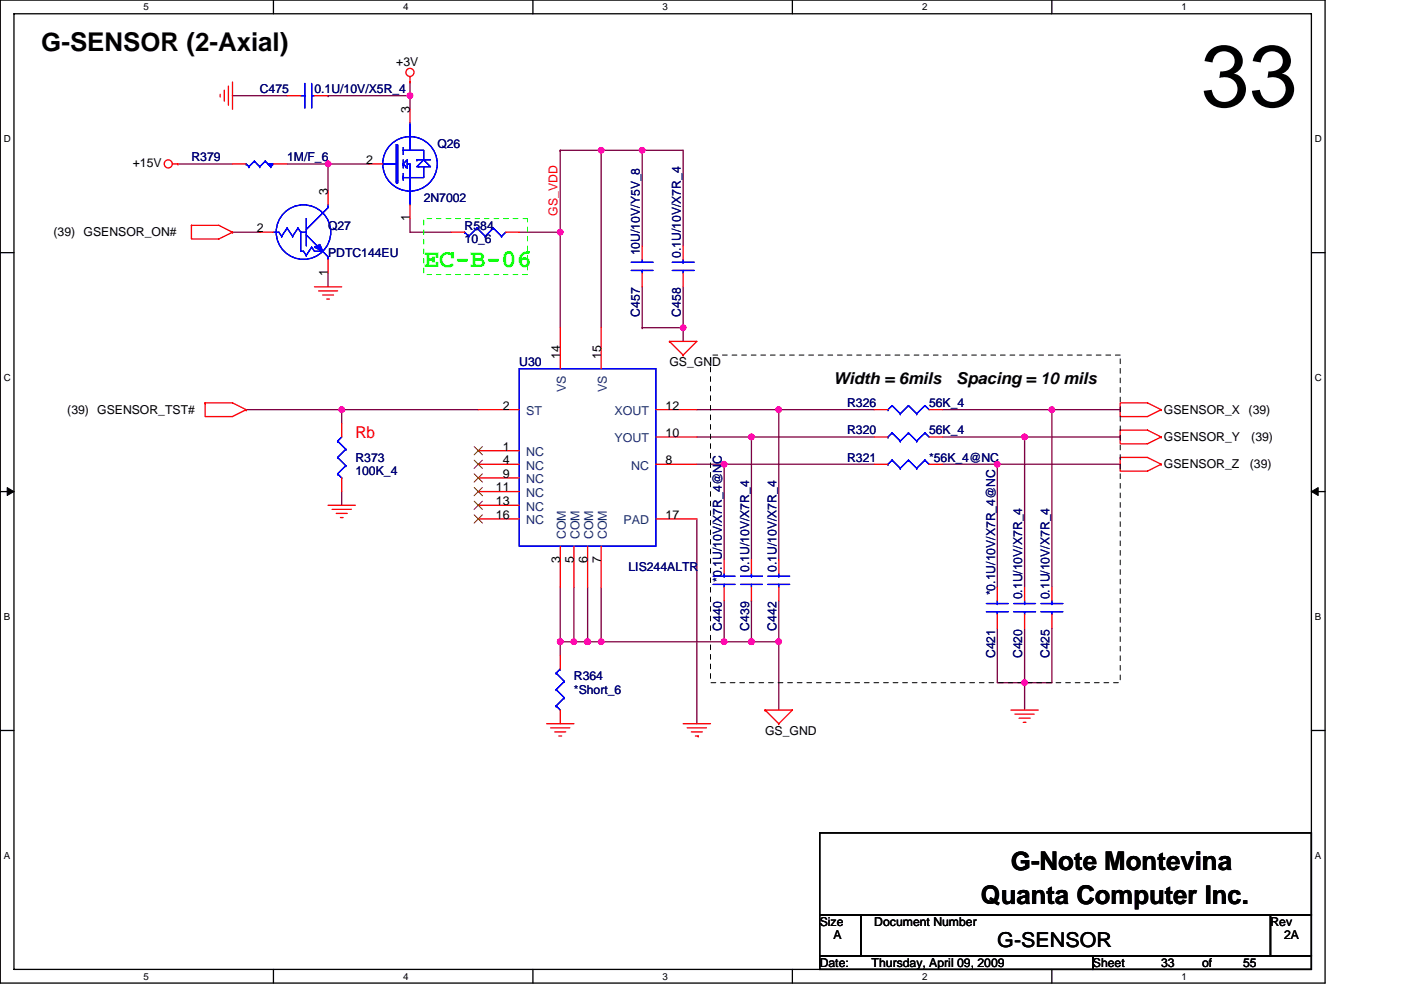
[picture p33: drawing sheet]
<svg xmlns="http://www.w3.org/2000/svg" width="297mm" height="210mm" viewBox="0 0 297 210" stroke-linecap="round" stroke-linejoin="round" font-family="sans-serif">
<defs><g id="words">
<text font-size="18.5" x="254.6" y="22.6">33</text>
<g font-size="5.5">
<text x="8.8" y="10.8">G-SENSOR (2-Axial)</text>
<text x="214.3" y="184.5">G-Note Montevina</text>
<text x="208" y="191.7">Quanta Computer Inc.</text>
</g>
<text font-size="5.5" fill="#0f0" x="89.8" y="56.7">EC-B-06</text>
<text font-size="4.3" x="211.5" y="200.8">G-SENSOR</text>
<g font-size="3.5">
<text x="176.7" y="81.4">Width = 6mils</text>
<text x="202.8" y="81.4">Spacing = 10 mils</text>
</g>
<text font-size="3.5" fill="#f00" x="75.3" y="92.9">Rb</text>
<g font-size="2.6">
<text x="84" y="13.9">+3V</text>
<text x="86.9" y="24" transform="rotate(-90 86.9 24)">3</text>
<text x="28.1" y="35.4">+15V</text>
<text x="77.7" y="34.8">2</text>
<text x="69.5" y="41.4" transform="rotate(-90 69.5 41.4)">3</text>
<text x="86.9" y="46.9" transform="rotate(-90 86.9 46.9)">1</text>
<text x="11.4" y="50.1">(39) GSENSOR_ON#</text>
<text x="54.5" y="49.2">2</text>
<text x="69.5" y="58.5" transform="rotate(-90 69.5 58.5)">1</text>
<text x="118.8" y="76.2" transform="rotate(-90 118.8 76.2)">14</text>
<text x="127.4" y="76.2" transform="rotate(-90 127.4 76.2)">15</text>
<text x="141.9" y="77.6">GS_GND</text>
<text x="14.3" y="87.8">(39) GSENSOR_TST#</text>
<text x="106.6" y="86.9">2</text>
<text x="141.1" y="86.9">12</text>
<text x="246.8" y="87.8">GSENSOR_X</text>
<text x="264.7" y="87.8">(39)</text>
<text x="106.6" y="95.6">1</text>
<text x="141.1" y="92.7">10</text>
<text x="246.8" y="93.6">GSENSOR_Y</text>
<text x="265.3" y="93.6">(39)</text>
<text x="106.6" y="98.4">4</text>
<text x="106.6" y="101.3">9</text>
<text x="141.1" y="98.4">8</text>
<text x="246.8" y="99.4">GSENSOR_Z</text>
<text x="265" y="99.4">(39)</text>
<text x="105.2" y="104.2">11</text>
<text x="105.2" y="107.1">13</text>
<text x="105.2" y="110">16</text>
<text x="141.1" y="110">17</text>
<text x="118.8" y="119.3" transform="rotate(-90 118.8 119.3)">3</text>
<text x="121.7" y="119.3" transform="rotate(-90 121.7 119.3)">5</text>
<text x="124.6" y="119.3" transform="rotate(-90 124.6 119.3)">6</text>
<text x="127.4" y="119.3" transform="rotate(-90 127.4 119.3)">7</text>
<text x="162.2" y="155.8">GS_GND</text>
<text x="173.8" y="196.4">Size</text>
<text x="185.4" y="196.4">Document Number</text>
<text x="269.4" y="196.4">Rev</text>
<text x="176.7" y="199.3">A</text>
<text x="272.2" y="199.3">2A</text>
<text x="173.8" y="205">Date:</text>
<text x="184.8" y="205">Thursday, April 09, 2009</text>
<text x="231.7" y="205">Sheet</text>
<text x="246.2" y="205">33</text>
<text x="254.9" y="205">of</text>
<text x="263.6" y="205">55</text>
</g>
<g font-size="2.6" fill="#000080">
<text x="55.1" y="19.7">C475</text>
<text x="66.7" y="19.7">0.1U/10V/X5R_4</text>
<text x="40.6" y="34.2">R379</text>
<text x="60.9" y="34.2">1M/F_6</text>
<text x="92.7" y="31.3">Q26</text>
<text x="89.8" y="42.9">2N7002</text>
<text x="69.6" y="48.7">Q27</text>
<text x="98.5" y="48.7">R584</text>
<text x="98.5" y="51.6">10_6</text>
<text x="69.6" y="54.5">PDTC144EU</text>
<text x="135.7" y="54.2" transform="rotate(-90 135.7 54.2)">10U/10V/Y5V_8</text>
<text x="144.4" y="54.8" transform="rotate(-90 144.4 54.8)">0.1U/10V/X7R_4</text>
<text x="135.7" y="67.2" transform="rotate(-90 135.7 67.2)">C457</text>
<text x="144.4" y="67.2" transform="rotate(-90 144.4 67.2)">C458</text>
<text x="110.1" y="77.6">U30</text>
<text x="179.6" y="86.3">R326</text>
<text x="197" y="86.3">56K_4</text>
<text x="179.6" y="92.1">R320</text>
<text x="197" y="92.1">56K_4</text>
<text x="75.3" y="97.9">R373</text>
<text x="75.3" y="100.8">100K_4</text>
<text x="179.6" y="97.9">R321</text>
<text x="197" y="97.9">*56K_4@NC</text>
<text x="133.3" y="121.1">LIS244ALTR</text>
<text x="153.1" y="123.4" transform="rotate(-90 153.1 123.4)">*0.1U/10V/X7R_4@NC</text>
<text x="158.8" y="121.3" transform="rotate(-90 158.8 121.3)">0.1U/10V/X7R_4</text>
<text x="164.6" y="121.3" transform="rotate(-90 164.6 121.3)">0.1U/10V/X7R_4</text>
<text x="211" y="126.3" transform="rotate(-90 211 126.3)">*0.1U/10V/X7R_4@NC</text>
<text x="216.7" y="127.1" transform="rotate(-90 216.7 127.1)">0.1U/10V/X7R_4</text>
<text x="222.5" y="127.1" transform="rotate(-90 222.5 127.1)">0.1U/10V/X7R_4</text>
<text x="153.1" y="133.8" transform="rotate(-90 153.1 133.8)">C440</text>
<text x="158.8" y="133.8" transform="rotate(-90 158.8 133.8)">C439</text>
<text x="164.6" y="133.8" transform="rotate(-90 164.6 133.8)">C442</text>
<text x="211" y="139.6" transform="rotate(-90 211 139.6)">C421</text>
<text x="216.7" y="139.6" transform="rotate(-90 216.7 139.6)">C420</text>
<text x="222.5" y="139.6" transform="rotate(-90 222.5 139.6)">C425</text>
<text x="121.7" y="144.2">R364</text>
<text x="121.7" y="147.1">*Short_6</text>
</g>
<text font-size="2.6" fill="#f00" x="118.2" y="45.8" transform="rotate(-90 118.2 45.8)">GS_VDD</text>
<g font-size="2.6" fill="#004080">
<text x="120" y="83.2" transform="rotate(-90 120 83.2)">VS</text>
<text x="128.7" y="83.2" transform="rotate(-90 128.7 83.2)">VS</text>
<text x="111.5" y="88.1">ST</text>
<text x="130.3" y="88.1">XOUT</text>
<text x="130.3" y="93.9">YOUT</text>
<text x="111.5" y="96.8">NC</text>
<text x="111.5" y="99.6">NC</text>
<text x="133.8" y="99.6">NC</text>
<text x="111.5" y="102.5">NC</text>
<text x="111.5" y="105.4">NC</text>
<text x="111.5" y="108.3">NC</text>
<text x="111.5" y="111.2">NC</text>
<text x="132.2" y="111.2">PAD</text>
<text x="120" y="114.4" transform="rotate(-90 120 114.4)">COM</text>
<text x="122.9" y="114.4" transform="rotate(-90 122.9 114.4)">COM</text>
<text x="125.8" y="114.4" transform="rotate(-90 125.8 114.4)">COM</text>
<text x="128.7" y="114.4" transform="rotate(-90 128.7 114.4)">COM</text>
</g>
<g font-size="2.1">
<text x="30.5" y="2.2">5</text>
<text x="85.5" y="2.2">4</text>
<text x="140.5" y="2.2">3</text>
<text x="195.5" y="2.2">2</text>
<text x="250.5" y="2.2">1</text>
<text x=".8" y="30.1">D</text>
<text x="278.8" y="30.1">D</text>
<text x=".8" y="80.8">C</text>
<text x="278.8" y="80.8">C</text>
<text x=".8" y="131.4">B</text>
<text x="278.8" y="131.4">B</text>
<text x=".8" y="182.1">A</text>
<text x="278.8" y="182.1">A</text>
<text x="30.5" y="207.8">5</text>
<text x="85.5" y="207.8">4</text>
<text x="140.5" y="207.8">3</text>
<text x="195.5" y="207.8">2</text>
<text x="250.5" y="207.8">1</text>
</g>
</g></defs>
<path d="M.1 0h280.8v208.5h-280.8zM3 2.9h275v202.7h-275z" fill="none" stroke="#000" stroke-width=".28"/>
<g fill="#fff">
<path d="M30.5 .3h1.1v2.3h-1.1z"/>
<path d="M30.5 205.9h1.1v2.3h-1.1z"/>
</g>
<path d="M58 0v2.9M58 205.6v2.9" fill="none" stroke="#000" stroke-width=".28"/>
<g fill="#fff">
<path d="M85.5 .3h1.1v2.3h-1.1z"/>
<path d="M85.5 205.9h1.1v2.3h-1.1z"/>
</g>
<path d="M113 0v2.9M113 205.6v2.9" fill="none" stroke="#000" stroke-width=".28"/>
<g fill="#fff">
<path d="M140.5 .3h1.1v2.3h-1.1z"/>
<path d="M140.5 205.9h1.1v2.3h-1.1z"/>
</g>
<path d="M168 0v2.9M168 205.6v2.9" fill="none" stroke="#000" stroke-width=".28"/>
<g fill="#fff">
<path d="M195.5 .3h1.2v2.3h-1.2z"/>
<path d="M195.5 205.9h1.2v2.3h-1.2z"/>
</g>
<path d="M223 0v2.9M223 205.6v2.9" fill="none" stroke="#000" stroke-width=".28"/>
<g fill="#fff">
<path d="M250.5 .3h1.2v2.3h-1.2z"/>
<path d="M250.5 205.9h1.2v2.3h-1.2z"/>
<path d="M.8 28.3h1.5v2.3h-1.5z"/>
<path d="M278.8 28.3h1.5v2.3h-1.5z"/>
<path d="M.8 78.9h1.5v2.3h-1.5z"/>
<path d="M278.8 78.9h1.5v2.3h-1.5z"/>
</g>
<path d="M.1 53.6h2.9M278 53.6h2.9" fill="none" stroke="#000" stroke-width=".28"/>
<g fill="#fff">
<path d="M.8 129.6h1.4v2.3h-1.4z"/>
<path d="M278.8 129.6h1.4v2.3h-1.4z"/>
</g>
<path d="M.1 104.3h2.9M278 104.3h2.9" fill="none" stroke="#000" stroke-width=".28"/>
<path d="M1.5 103.4l1.5 .9-1.5 .8zM278 104.3l1.5-.9v1.7z" fill="#000" stroke="#000" stroke-width=".21"/>
<g fill="#fff">
<path d="M.8 180.3h1.4v2.3h-1.4z"/>
<path d="M278.8 180.3h1.4v2.3h-1.4z"/>
</g>
<path d="M.1 154.9h2.9M278 154.9h2.9M173.8 176.7h104.2v17.3h-104.2zM173.8 194h8.7v8.7h-8.7zM182.5 194h86.9v8.7h-86.9zM269.4 194h8.6v8.7h-8.6zM173.8 202.7h57.9v2.9h-57.9zM231.7 202.7h46.3v2.9h-46.3z" fill="none" stroke="#000" stroke-width=".28"/>
<g fill="none" stroke="#800040" stroke-width=".28">
<path d="M86.9 17.4v2.9M37.7 34.8h11.6M49.3 20.3h11.6M60.9 34.8h8.7M69.6 20.3h.1M69.6 34.8h.1M69.6 34.8v5.8M69.6 20.3h17.3M69.6 34.8h8.6M86.9 20.3v2.9M118.8 31.9h.1M118.8 31.9h8.7"/>
<path d="M118.8 31.9v37.6M127.5 31.9v37.6M127.5 31.9h8.7M136.2 31.9h8.6v20.3M136.2 31.9v20.3M136.2 31.9h.1M49.3 49.3h5.8M69.6 57.9v2.9M86.9 46.4v2.9h8.7M110.1 49.3h8.7M118.8 49.3h.1M136.2 69.5h.1"/>
<path d="M136.2 60.8v8.7M136.2 69.5h8.6M144.8 60.8v8.7M144.8 69.5v2.9M52.2 86.9h.1M52.2 86.9h20.3M72.5 86.9v2.9M72.5 86.9h28.9M147.7 92.7h11.6M147.7 98.5h5.8M147.7 86.9h17.4M153.5 98.5h31.9"/>
<path d="M153.5 98.5h.1M153.5 98.5v20.2M159.3 92.7h.1M159.3 92.7h26.1M159.3 92.7v26M165.1 86.9v31.8M165.1 86.9h.1M165.1 86.9h20.3M199.9 98.5h11.6M199.9 86.9h23.1M199.9 92.7h17.3M211.5 98.5h26"/>
<path d="M211.5 98.5v26M217.2 92.7h.1M217.2 92.7h20.3M217.2 92.7v31.8M223 86.9h.1M223 86.9v37.6M223 86.9h14.5M72.5 104.3v2.9M147.7 110.1v43.4M118.8 136.1h.1M118.8 136.1v2.9M118.8 124.5v11.6"/>
<path d="M118.8 136.1h5.8M121.7 136.1h.1M121.7 124.5v11.6M124.6 136.1h2.9M124.6 136.1h.1M124.6 124.5v11.6M127.5 124.5v11.6M127.5 136.1h.1M127.5 136.1h31.8M153.5 127.4v8.7M153.5 136.1h.1M159.3 127.4h.1"/>
<path d="M159.3 136.1h5.8M159.3 127.4v8.7M165.1 136.1h.1M165.1 127.4v8.7M165.1 136.1v14.5M211.5 124.5h.1M211.5 133.2v11.6h5.7M217.2 133.2v11.6M223 133.2v11.6h-5.8M217.2 144.8v5.8M217.2 144.8h.1"/>
</g>
<g fill="#f0f" stroke="#f0f" stroke-width=".28">
<circle cx="159.3" cy="136.1" r=".57"/>
<circle cx="223" cy="86.9" r=".57"/>
<circle cx="217.2" cy="92.7" r=".57"/>
<circle cx="165.1" cy="86.9" r=".57"/>
<circle cx="127.5" cy="31.9" r=".57"/>
<circle cx="144.8" cy="69.5" r=".57"/>
<circle cx="121.7" cy="136.1" r=".57"/>
<circle cx="124.6" cy="136.1" r=".57"/>
<circle cx="118.8" cy="136.1" r=".57"/>
<circle cx="165.1" cy="136.1" r=".57"/>
<circle cx="136.1" cy="31.9" r=".57"/>
<circle cx="72.5" cy="86.9" r=".57"/>
<circle cx="159.3" cy="92.7" r=".57"/>
<circle cx="211.4" cy="98.5" r=".57"/>
<circle cx="217.2" cy="144.8" r=".57"/>
<circle cx="153.5" cy="98.5" r=".57"/>
<circle cx="153.5" cy="136.1" r=".57"/>
<circle cx="127.5" cy="136.1" r=".57"/>
<circle cx="86.9" cy="20.3" r=".57"/>
<circle cx="69.6" cy="34.8" r=".57"/>
<circle cx="118.8" cy="49.2" r=".57"/>
</g>
<g fill="none" stroke="#f00" stroke-width=".28">
<path d="M47.6 19.1v2.4M48.4 18.3v4M49.3 17.4v5.8M86.9 17.4h.1M86.9 16.2v1.2M36.6 34.8h1.1M37.7 34.8h.1M46.7 20v.6M49.3 34.8h2.9M58 34.8h2.9M60.9 20.3h2.9M66.7 20.3h2.9"/>
<path d="M78.2 34.8h2.9M86.9 23.2v2.9M40.6 47.8h5.8l2.9 1.5M40.6 47.8v2.9h5.8l2.9-1.4M40.6 47.8h.1M49.3 49.3h.1M55.1 49.3h2.9M69.6 40.6v2.9M69.6 55v2.9M86.9 43.5v2.9M95.6 49.3h2.9M107.2 49.3h2.9"/>
<path d="M136.2 52.2v2.8M136.2 57.9v2.9M144.8 52.2v2.8M144.8 57.9v2.9M66.7 60.8h5.8M67.5 61.7h4.1M68.4 62.6h2.3M69.3 63.4h.5M118.8 69.5v8.7M127.5 69.5v8.7M141.9 72.4h5.8l-2.9 2.9M141.9 72.4h.1"/>
<path d="M141.9 72.4l2.9 2.9M144.8 75.3h.1M43.5 85.4h5.8l2.9 1.5M43.5 85.4v2.9h5.8l2.9-1.4M43.5 85.4h.1M52.2 86.9h.1M72.5 89.8v2.9M101.4 86.9h8.7M101.4 95.6h8.7M101.4 98.5h8.7M139.1 86.9h8.6M139.1 98.5h8.6"/>
<path d="M139.1 92.7h8.6M185.4 86.9h2.9M185.4 98.5h2.9M185.4 92.7h2.9M197 86.9h2.9M197 98.5h2.9M197 92.7h2.9M237.5 91.2h5.8l2.9 1.5-2.9 1.4h-5.8zM237.5 85.4h5.8l2.9 1.5-2.9 1.4h-5.8zM237.5 97h5.8l2.9 1.5-2.9 1.4h-5.8zM246.2 92.7h.1M246.2 86.9h.1"/>
<path d="M246.2 98.5h.1M69.6 107.2h5.8M70.4 108h4.1M71.3 108.9h2.3M72.2 109.8h.5M72.5 101.4v2.9M101.4 101.4h8.7M101.4 104.3h8.7M101.4 107.2h8.7M101.4 110.1h8.7M118.8 115.8v8.7M121.7 115.8v8.7"/>
<path d="M124.6 115.8v8.7M127.5 115.8v8.7M139.1 110.1h8.6M153.5 118.7v2.9M159.3 118.7v2.9M165.1 118.7v2.9M118.8 139v2.9M153.5 124.5v2.9M159.3 124.5v2.9M165.1 124.5v2.9M211.5 124.5v2.9M211.5 130.3v2.9"/>
<path d="M217.2 124.5v2.9M217.2 130.3v2.9M223 124.5v2.9M223 130.3v2.9M115.9 153.5h5.8M116.8 154.4h4M117.6 155.2h2.3M118.5 156.1h.6M118.8 150.6v2.9M144.8 153.5h5.8M145.7 154.4h4.1M146.6 155.2h2.3"/>
<path d="M147.4 156.1h.6M148 156.1h.1M162.2 150.6h5.8l-2.9 2.9M162.2 150.6h.1M162.2 150.6l2.9 2.9M165.1 153.5h.1M214.3 150.6h5.8M215.2 151.5h4.1M216.1 152.3h2.3M217 153.2h.5"/>
<circle cx="86.9" cy="15.4" r=".86"/>
<circle cx="35.7" cy="34.8" r=".86"/>
</g>
<path d="M150.6 75.3h86.9v69.5h-86.9z" fill="none" stroke="#000" stroke-width=".21" stroke-dasharray="1 1 1 1 1 1 1 1"/>
<path d="M89.8 46.4h22v11.8h-22z" fill="none" stroke="#0f0" stroke-width=".21" stroke-dasharray="1 1 1 1 1 1 1 1"/>
<g fill="none" stroke="#00f" stroke-width=".28">
<path d="M64.6 17.7v5.2M66.1 17.7v5.2M52.2 34.8h.1M52.2 34.8l.6 .5M52.8 35.3h.1M53.9 34.2h.1M53.9 34.2l1.2 1.1M53.9 34.2l-1.1 1.1M55.1 35.3h.1M56.2 34.2h.1M56.2 34.2l1.2 1.1M56.2 34.2l-1.1 1.1"/>
<path d="M57.4 35.3h.1M58 34.8l-.6 .5M63.8 20.3h.8M64.6 20.3h.1M66.1 20.3h.6M81.1 34.8h2.9M84 30.7h.3v8.1h-.3zM85.5 31.9h1.4M85.5 34.8h.1M85.5 34.8l.9 .8v-.8M85.5 34.8l.9-.9v.9M85.5 33.9v.9"/>
<path d="M85.5 34.8v.8M85.5 36.8v1.4M85.5 31.3v.6M85.5 31.9v.8M86.1 35.3h.1M86.4 34.8h.5v8.7M86.9 26.1v5.8M86.9 31.9h2.9v2M88.4 33.9h.1M88.4 33.9h1.4M89.8 35.3v2.4h-4.3M89.8 33.9l1.5 1.4h-2.6"/>
<path d="M89.8 33.9l-1.4 1.4h.6M89.8 33.9h1.5M58 49.3h1.1l.6 .8M59.7 50.1h.1M60.9 48.4h.1M60.9 48.4l-1.2 1.7M60.9 48.4l1.1 1.7M62 50.1h.1M63.2 48.4h.1M63.2 48.4l-1.2 1.7M63.2 48.4l.6 .9M63.8 49.3h1.1"/>
<path d="M63.8 49.3v4h.5l.6 .9M64.9 46.4v5.8M64.9 54.2h.1M64.9 49.8l2.3 2.4M66.1 52.4h.1M66.1 52.4l.6 .9h1.7l1.2 1.2M66.1 52.4l-1.2 1.8M67.2 52.2h.1M69.6 54.5v.5M69.6 54.5h.1M69.6 43.5v.5l-4.7 4.7M98.5 49.3h.1"/>
<path d="M98.5 49.3l.9 .8M99.4 50.1h.1M101.1 48.4h.1M101.1 48.4l1.8 1.7M101.1 48.4l-1.7 1.7M102.9 50.1h.1M104.6 48.4h.1M104.6 48.4l1.7 1.7M104.6 48.4l-1.7 1.7M106.3 50.1h.1M107.2 49.3l-.9 .8M133.8 57.4h4.7"/>
<path d="M133.8 55.6h4.7M136.2 55v.6M136.2 57.4h.1M136.2 57.4v.5M142.5 55.6h4.7M142.5 57.4h4.7M144.8 57.4v.5M144.8 55.6h.1M144.8 55v.6M110.1 78.2h29v37.6h-29zM71.6 93.6h.1M71.6 97h.1"/>
<path d="M71.6 93.6l1.7 1.7M71.6 97l1.7 1.8M72.5 92.7l-.9 .9M73.3 95.3h.1M73.3 98.8h.1M73.3 95.3l-1.7 1.7M73.3 98.8l-1.7 1.7M188.3 86.9h.1M188.3 92.7h.1M188.3 98.5h.1M189.1 86h.1M189.1 91.8h.1"/>
<path d="M189.1 97.6h.1M189.1 86l1.8 1.8M189.1 86l-.8 .9M189.1 91.8l1.8 1.8M189.1 91.8l-.8 .9M189.1 97.6l1.8 1.7M189.1 97.6l-.8 .9M190.9 87.8h.1M190.9 93.6h.1M190.9 99.3h.1M192.6 86h.1M192.6 91.8h.1"/>
<path d="M192.6 97.6h.1M192.6 86l1.7 1.8M192.6 86l-1.7 1.8M192.6 91.8l1.7 1.8M192.6 91.8l-1.7 1.8M192.6 97.6l1.7 1.7M192.6 97.6l-1.7 1.7M194.3 87.8h.1M194.3 93.6h.1M194.3 99.3h.1M196.1 86h.1M196.1 91.8h.1"/>
<path d="M196.1 97.6h.1M196.1 86l.9 .9M196.1 86l-1.8 1.8M196.1 91.8l.9 .9M196.1 91.8l-1.8 1.8M196.1 97.6l.9 .9M196.1 97.6l-1.8 1.7M71.6 100.5h.1M71.6 100.5l.9 .9M72.5 101.4h.1M151.2 122.2h4.6M151.2 124h4.6"/>
<path d="M153.5 124v.5M153.5 122.2h.1M153.5 121.6v.6M157 122.2h4.6M157 124h4.6M159.3 124v.5M159.3 122.2h.1M159.3 121.6v.6M162.8 122.2h4.6M162.8 124h4.6M165.1 124v.5M165.1 122.2h.1"/>
<path d="M165.1 121.6v.6M209.1 128h4.7M209.1 129.8h4.7M211.5 129.8v.5M211.5 128h.1M211.5 127.4v.6M214.9 128h4.7M214.9 129.8h4.7M217.2 129.8v.5M217.2 128h.1M217.2 127.4v.6M220.7 128h4.6"/>
<path d="M220.7 129.8h4.6M223 129.8v.5M223 128h.1M223 127.4v.6M117.9 149.7h.1M117.9 146.3h.1M117.9 142.8h.1M117.9 149.7l.9 .9M117.9 146.3l1.8 1.7M117.9 142.8l1.8 1.7M118.8 141.9h.1M118.8 141.9l-.9 .9"/>
<path d="M119.7 148h.1M119.7 144.5h.1M119.7 148l-1.8 1.7M119.7 144.5l-1.8 1.8"/>
<circle cx="86.9" cy="34.8" r="5.8"/>
<circle cx="64.3" cy="49.2" r="5.8"/>
</g>
<path d="M100.5 94.7l1.8 1.8M100.5 97.6l1.8 1.8M102.3 94.7l-1.8 1.8M102.3 97.6l-1.8 1.8M100.5 100.5l1.8 1.8M100.5 103.4l1.8 1.8M100.5 106.3l1.8 1.8M100.5 109.2l1.8 1.8M102.3 100.5l-1.8 1.8M102.3 103.4l-1.8 1.8M102.3 106.3l-1.8 1.8M102.3 109.2l-1.8 1.8" fill="none" stroke="#804000" stroke-width=".21"/>
<g fill="#00f" stroke="#00f" stroke-width=".28">
<path d="M56.8 34.8h1.2l-.6 .5z" fill-rule="evenodd"/>
<path d="M56.8 34.8h1.2l-.6 .5z" fill-rule="evenodd"/>
<path d="M66.7 52.4l1.1-.5 .6 1.4z" fill-rule="evenodd"/>
<path d="M66.7 52.4l1.1-.5 .6 1.4z" fill-rule="evenodd"/>
</g>
<use href="#words"/>
</svg>
